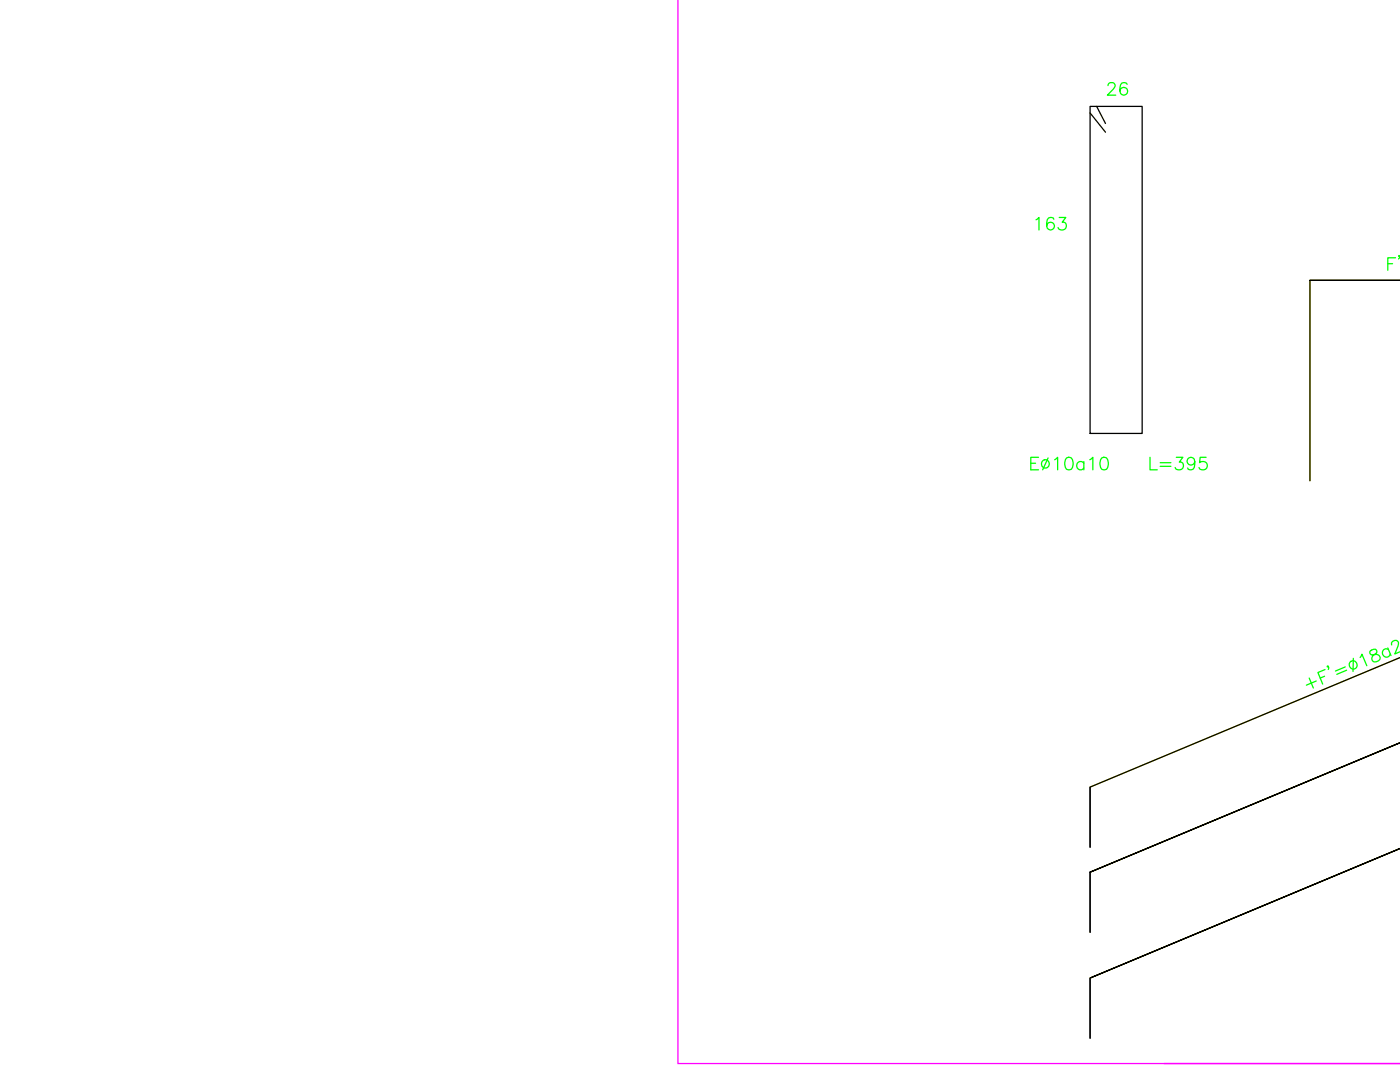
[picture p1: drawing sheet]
<svg xmlns="http://www.w3.org/2000/svg" width="279mm" height="216mm" viewBox="0 0 279 216" stroke-linecap="round" stroke-linejoin="round" font-family="sans-serif">
<defs><g id="words">
<text font-size="6.2" fill="#0f0" x="206" y="47.3">163</text>
<g font-size="5.7" fill="#0f0">
<text x="220.1" y="20.1">26</text>
<text x="205" y="94.9">E%%C10a10 L=395</text>
</g>
</g></defs>
<!-- layer: RLA-FORMATO -->
<path d="M135.3 0v212.2h144.1h-47.1" fill="none" stroke="#f0f" stroke-width=".25"/>
<!-- layer: RLA-CORTES -->
<path d="M279.4 55.9h-18v40M279.4 131.2l-61.8 25.9M279.4 148.2l-61.8 25.8M279.4 169.3l-61.8 25.9" fill="none" stroke="#ff0" stroke-width=".25"/>
<!-- layer: 0 -->
<path d="M217.6 157.1v12M217.6 174v12M217.6 195.2v12" fill="none" stroke="#000" stroke-width=".25"/>
<!-- layer: RLA-FE -->
<path d="M217.6 21.2h10.3v65.3h-10.3zM217.6 22.5l3 3.9M218.9 21.2l1.7 3.4M261.4 55.9v40M279.4 55.9h-18h18M279.4 131.2l-61.8 25.9v12M279.4 148.2l-61.8 25.8 61.8-25.8M217.6 174v12M279.4 169.3l-61.8 25.9 61.8-25.9M217.6 195.2v12" fill="none" stroke="#000" stroke-width=".25"/>
<!-- layer: RLA-TEXTOS-SM -->
<g fill="none" stroke="#0f0" stroke-width=".25">
<path d="M277 52.6h.9M278.5 51.4h-1.5v2.5M279.3 51.1l-.1 .1-.1-.1 .1-.1a.46 .46 0 0 1-.1 .7M261.3 135.3l.8 2M262.7 135.9l-2 .8M264.4 134.9l-.9 .4M264.4 133.6l-1.4 .6 1 2.3M265.1 132.9l-.1 .2-.1-.1v-.1l.3 .3-.1 .4M268.5 133.1l-2 .8M268.8 133.7l-2 .9M270.1 131.4l-.1 2.6M271.4 131.2l.4-.7 1 2.3"/>
<path d="M273.4 130a.49 .49 0 0 0 .5 .7 1.07 1.07 0 0 1 1.5 .5 .87 .87 0 0 1-.7 .8 .87 .87 0 0 1-.9-.5 1.17 1.17 0 0 1 .8-1.1 .49 .49 0 0 0-.1-.9l-.4 .1zM277 129.3l.6 1.5M277.1 129.6a.8 .8 0 0 0-1.1 .3 .8 .8 0 0 0 .4 1.1 .8 .8 0 0 0 1.1-.5M277.7 128.7v-.4a.78 .78 0 0 1 1.3-.3v.9l-.6 1.6 1-.5"/>
<circle cx="270" cy="132.7" r=".83"/>
</g>
<use href="#words"/>
</svg>
